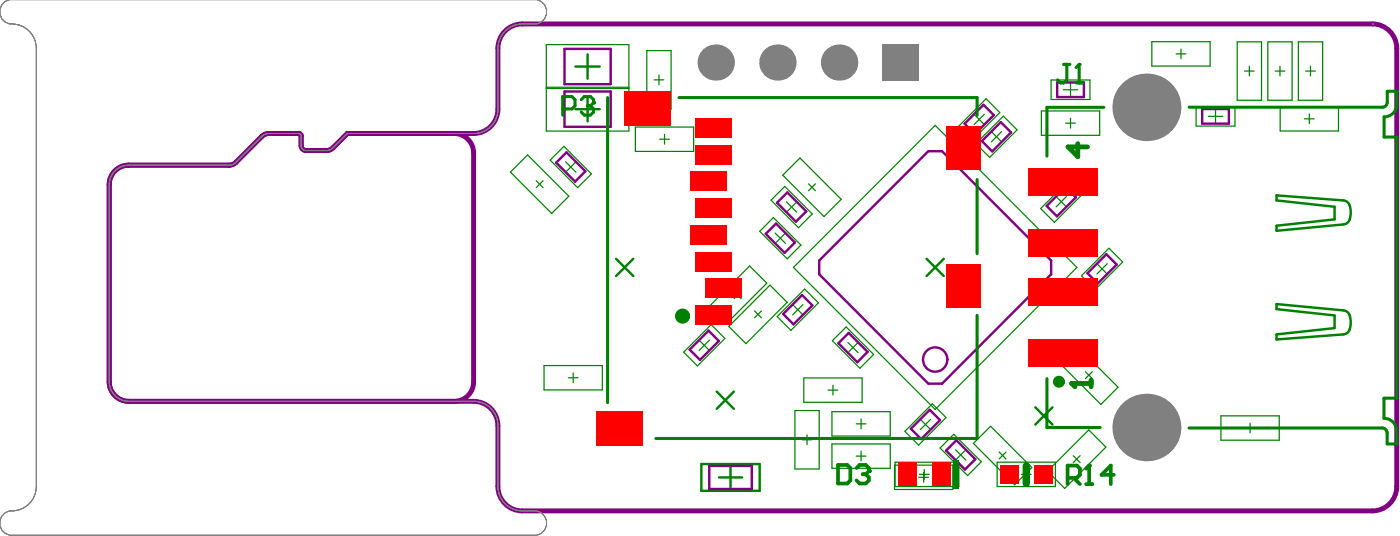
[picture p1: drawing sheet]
<svg xmlns="http://www.w3.org/2000/svg" width="192mm" height="73mm" viewBox="0 0 192 73" stroke-linecap="round" stroke-linejoin="round" font-family="sans-serif">
<g fill="none" stroke="#008000" stroke-width=".17">
<path d="M74.9 6.1h11.3v11.8h-11.3zM74.9 12.1h11.3M74.9 11.9h11.3M87.1 17.4h8v3.3h-8zM88.7 6.9h3.3v8h-3.3zM89.7 10.9h1.3M90.3 10.3v1.3M90.4 19.1h1.4M91.1 18.4v1.3M128.2 17.2l19.4 19.4-19.4 19.5-19.4-19.5zM133.5 15.6l1.4 1.5M134.9 15.6l-1.4 1.5"/>
<path d="M135.2 13.5l1.9 1.9-3.8 3.8-1.9-1.9zM135.9 18l1.4 1.4M137.3 18l-1.4 1.4M137.5 15.9l1.9 1.9-3.7 3.7-1.9-1.8zM142.8 15.2h7.9v3.3h-7.9zM144.1 11h5.3v2.6h-5.3zM145.7 12.3h2M146.1 16.9h1.3M146.7 11.3v2M146.7 16.2v1.3M157.9 5.7h8v3.3h-8zM161.2 7.4h1.4"/>
<path d="M161.9 6.7v1.3M164 14.6h5.3v2.7h-5.3zM165.6 15.9h2M166.6 14.9v2M169.6 5.7h3.3v8h-3.3zM170.6 9.7h1.3M171.3 9.1v1.3M173.8 5.7h3.3v8h-3.3zM174.8 9.7h1.3M175.5 9.1v1.3M175.5 14.6h8v3.3h-8zM178 5.7h3.3v8h-3.3z"/>
<path d="M178.8 16.3h1.3M179 9.7h1.3M179.5 15.6v1.3M179.6 9.1v1.3M72.3 21.2l5.7 5.7-2.4 2.3-5.6-5.6zM73.5 24.7l.9 1M74.4 24.7l-.9 1M77.3 20l3.8 3.8-1.9 1.9-3.8-3.8zM77.5 22.2l1.4 1.4M78.9 22.2l-1.4 1.4M100.6 39.9l1 1M101.6 39.9l-1 1"/>
<path d="M102.8 36.4l2.3 2.4-5.6 5.6-2.4-2.3zM105.6 39l2.3 2.4-5.6 5.6-2.4-2.3zM106 29.8l3.8 3.8-1.9 1.8-3.8-3.7zM106.3 31.9l1.4 1.4M107.6 25.5l3.7 3.8-1.8 1.9-3.8-3.8zM107.7 31.9l-1.4 1.4M107.8 27.6l1.4 1.5M109.2 27.6l-1.4 1.5M109.7 21.6l5.6 5.7-2.3 2.3-5.7-5.6zM110.3 39.6l1.9 1.9-3.8 3.7-1.9-1.9zM110.8 25.2l1 .9M111.8 25.2l-1 .9"/>
<path d="M144.8 26.9l1.4 1.4M146.2 26.9l-1.4 1.4M146.4 24.8l1.9 1.9-3.8 3.7-1.8-1.8zM150.4 36.1l1.4 1.4M151.8 36.1l-1.4 1.4M152 34l1.9 1.9-3.8 3.7-1.9-1.8zM74.6 50h8v3.4h-8zM77.9 51.7h1.3M78.6 51v1.4M95.8 46.6l1.4 1.4M97.2 46.6l-1.4 1.4M97.5 44.4l1.9 1.9-3.8 3.8-1.9-1.9z"/>
<path d="M103.4 42.6l1 .9M104.4 42.6l-1 .9M108.7 41.7l1.4 1.4M109 56.2h3.3v8h-3.3zM110.1 41.7l-1.4 1.4M110.2 51.7h8v3.4h-8zM110.6 59.5v1.4M113.5 53.4h1.3M114 56.4h8v3.3h-8zM114.2 52.7v1.4M116 44.8l3.8 3.7-1.9 1.9-3.8-3.8zM116.2 46.9l1.4 1.4"/>
<path d="M117.4 58h1.3M117.6 46.9l-1.4 1.4M118 57.4v1.3M126.2 57.4l1.4 1.4M127.6 57.4l-1.4 1.4M127.8 55.3l1.9 1.9-3.8 3.7-1.9-1.8zM130.8 59.4l3.7 3.8-1.9 1.9-3.7-3.8zM135.8 58.4l5.6 5.6-2.3 2.4-5.7-5.7zM147.6 47.4l5.7 5.6-2.4 2.4-5.6-5.7zM148.8 50.9l.9 .9M149.2 58.9l2.4 2.3-5.7 5.7-2.3-2.4zM149.7 50.9l-.9 .9"/>
<path d="M167.4 56.9h8v3.4h-8zM170.7 58.6h1.3M171.4 57.9v1.4M110 60.2h1.3M114 60.8h8v3.3h-8zM117.4 62.4h1.3M118 61.8v1.3M122.6 63.7h8v3.3h-8zM122.7 63.3h8.7v3.3h-8.7zM126 65.3h1.3M126 64.9h1.4M126.6 64.7v1.3"/>
<path d="M126.7 64.3v1.3M131 61.6l1.4 1.4M132.4 61.6l-1.4 1.4M136.7 63.3h8v3.3h-8zM137 61.9l.9 .9M137.9 61.9l-.9 .9M140 64.9h1.3M140.7 64.3v1.3M147.1 62.4l1 .9M148.1 62.4l-1 .9"/>
</g>
<g fill="none" stroke="#008000" stroke-width=".33">
<path d="M78.9 14.9h3.3M78.9 9.1h3.3M80.5 7.4v3.4M80.5 13.3v3.3M84.5 35.4l2.3 2.4M86.8 35.4l-2.3 2.4M127 35.4l2.4 2.4M129.4 35.4l-2.4 2.4M98.2 53.6l2.4 2.4M100.6 53.6l-2.4 2.4M141.9 55.8l2.4 2.3M144.3 55.8l-2.4 2.3"/>
<path d="M96.1 63.5h8v3.7h-8zM98.6 65.4h3.1M100.1 63.8v3.1"/>
</g>
<path d="M41.3 19.9v-1.3l-.2-.3h-4.5l-.7 .4-3.6 3.5-.6 .4h-14.1a2.67 2.67 0 0 0-2.6 2.7v27a2.67 2.67 0 0 0 2.6 2.6h47.3a3.3 3.3 0 0 1 3.4 3.4v8.3a3.3 3.3 0 0 0 3.3 3.3h116.5a3.3 3.3 0 0 0 3.4-3.3v-60a3.3 3.3 0 0 0-3.4-3.3h-116.5a3.3 3.3 0 0 0-3.3 3.3v8.3a3.3 3.3 0 0 1-3.4 3.4h-17.3l-1.9 1.9M62.3 18.3a2.67 2.67 0 0 1 2.6 2.6v31.4a2.67 2.67 0 0 1-2.6 2.6M45.7 20.2l-.7 .4h-3.1" fill="none" stroke="#800080" stroke-width=".67"/>
<g fill="none" stroke="#800080" stroke-width=".33">
<path d="M77.4 6.7h6.3v4.8h-6.3zM77.4 12.5h6.3v4.9h-6.3zM134.8 14.3l1.4 1.5-2.6 2.6-1.4-1.5zM137.2 16.7l1.4 1.4-2.6 2.6-1.4-1.4zM144.9 11.3h3.7v2h-3.7zM164.8 14.9h3.7v2h-3.7zM77.7 20.9l2.5 2.6-1.4 1.4-2.6-2.6zM106.4 30.6l2.6 2.6-1.4 1.4-2.6-2.6zM107.9 26.3l2.6 2.6-1.4 1.4-2.6-2.5zM127.3 20.7h1.8l15 15v1.9l-15 14.9h-1.8l-15-14.9v-1.9zM146.1 25.6l1.4 1.4-2.6 2.6-1.4-1.4zM151.7 34.8l1.4 1.4-2.6 2.6-1.4-1.4z"/>
<path d="M97.1 45.3l1.4 1.4-2.5 2.6-1.5-1.4zM109.9 40.4l1.5 1.4-2.6 2.6-1.4-1.4zM116.3 45.6l2.6 2.6-1.4 1.4-2.6-2.6zM127.5 56.1l1.4 1.4-2.6 2.6-1.4-1.4zM97.2 63.8h5.9v3.1h-5.9zM131.1 60.3l2.6 2.6-1.4 1.4-2.6-2.6z"/>
<circle cx="128.2" cy="49.2" r="1.67"/>
</g>
<path d="M41.3 19.9a.67 .67 0 0 0 .6 .7" fill="none" stroke="#800080" stroke-width=".66"/>
<path d="M1.3 0a1.71 1.71 0 0 0-1.3 2 1.71 1.71 0 0 0 2 1.3 3.3 3.3 0 0 1 3 3.3v60a3.4 3.4 0 0 1-3.7 3.3 1.69 1.69 0 0 0-1.3 1.9 1.69 1.69 0 0 0 1.7 1.5M73.6 -.1a1.68 1.68 0 0 1 1.3 1.9 1.68 1.68 0 0 1-1.7 1.5 5.1 5.1 0 0 0-3.7 .7 3.3 3.3 0 0 0-1.2 2.6v8.3a3.3 3.3 0 0 1-3.4 3.4h-17.3l-2 2-.5 .3h-3.2a.64 .64 0 0 1-.6-.7v-1.4l-.3-.2h-4.3l-.7 .3-3.7 3.7-.5 .3h-14.2a2.66 2.66 0 0 0-2.6 2.7v27a2.67 2.67 0 0 0 2.6 2.6h47.3a3.3 3.3 0 0 1 3.4 3.4v8.3a3.3 3.3 0 0 0 3.3 3.3h1.6a1.67 1.67 0 0 1 1.7 1.7 1.67 1.67 0 0 1-1.7 1.7h-71.5M188.1 3.3h.1M1.7 73.3h.1" fill="none" stroke="#808080" stroke-width=".14"/>
<path d="M130.7 63h.7v3.9h-.7z" fill="#008000"/>
<path d="M1.3 0a1.71 1.71 0 0 0-1.3 2 1.71 1.71 0 0 0 2 1.3 3.3 3.3 0 0 1 3 3.3v60a3.4 3.4 0 0 1-3.7 3.3 1.69 1.69 0 0 0-1.3 1.9 1.69 1.69 0 0 0 1.7 1.5M73.6 -.1a1.68 1.68 0 0 1 1.3 1.9 1.68 1.68 0 0 1-1.7 1.5 5.1 5.1 0 0 0-3.7 .7 3.3 3.3 0 0 0-1.2 2.6v8.3a3.3 3.3 0 0 1-3.4 3.4h-17.3l-2 2-.5 .3h-3.2a.64 .64 0 0 1-.6-.7v-1.4l-.3-.2h-4.3l-.7 .3-3.7 3.7-.5 .3h-14.2a2.66 2.66 0 0 0-2.6 2.7v27a2.67 2.67 0 0 0 2.6 2.6h47.3a3.3 3.3 0 0 1 3.4 3.4v8.3a3.3 3.3 0 0 0 3.3 3.3h1.6a1.67 1.67 0 0 1 1.7 1.7 1.67 1.67 0 0 1-1.7 1.7h-71.5M188.1 3.3h.1M1.7 73.3h.1" fill="none" stroke="#808080" stroke-width=".14"/>
<path d="M184.2 27.4l-9.2-.7v.7l7.9 .9v1.7l-7.9 .9v.7l9.2-.9M184.2 42.5l-9.2-.9v.7l7.9 .9v1.7l-7.9 .9v.7l9.2-.7" fill="none" stroke="#008000" stroke-width=".34"/>
<path d="M83.3 13.4v41.7M93.1 13.4h40.8v2.4M151.3 14.7h-7.8v6.7M163 14.7h26.5M189.7 16v2.8h1.8v35.7h-1.8v2.8M190.2 14v-1.5h1.3v1.8M133.9 24.6v10.1M133.9 43.2v16.8h-44M143.5 51.8v6.7h7.3M163 58.6h26.5M191.5 59v1.8h-1.3v-1.5" fill="none" stroke="#008000" stroke-width=".42"/>
<path d="M140.7 63.8v2.4" fill="none" stroke="#008000" stroke-width="1"/>
<path d="M114.9 63.7h1.2l.5 .4v1.7l-.5 .4h-1.2zM117.4 64.1l.4-.4h.9l.4 .4v.4" fill="none" stroke="#008000" stroke-width=".51"/>
<circle cx="119.1" cy="64.5" r=".25" fill="#008000"/>
<path d="M118.3 64.9h.4M118.7 64.9l.4 .4v.5l-.4 .4h-.9l-.4-.4M119.1 64.5l-.4 .4" fill="none" stroke="#008000" stroke-width=".51"/>
<path d="M146.9 52.5h2.7M149.6 52.1v.8" fill="none" stroke="#008000" stroke-width=".66"/>
<circle cx="146.9" cy="52.5" r=".33" fill="#008000"/>
<path d="M146.9 52.5l.5 .4" fill="none" stroke="#008000" stroke-width=".66"/>
<path d="M145.8 8.8h.9M146.2 8.8v2.1l-.4 .5h-.4l-.4-.5M147.5 11.4h.9M147.9 8.8v2.6" fill="none" stroke="#008000" stroke-width=".42"/>
<circle cx="147.9" cy="8.8" r=".21" fill="#008000"/>
<path d="M77.1 14.9h1.3l.4-.4v-.9l-.4-.4h-1.3v2.6M79.7 13.6l.4-.4h.8l.5 .4v.5M147.9 8.8l-.4 .4" fill="none" stroke="#008000" stroke-width=".42"/>
<circle cx="81.4" cy="14.1" r=".21" fill="#008000"/>
<path d="M80.5 14.5h.4M80.9 14.5l.5 .4v.4l-.5 .5h-.8l-.4-.5M81.4 14.1l-.5 .4" fill="none" stroke="#008000" stroke-width=".42"/>
<path d="M147.7 19.7v1.7l-1.3-1.3h2.7" fill="none" stroke="#008000" stroke-width=".66"/>
<path d="M146.3 65.4h1.3l.4-.4v-.8l-.4-.5h-1.3v2.6M147.2 65.4l.8 .9M148.9 66.3h.8M149.3 63.7v2.6" fill="none" stroke="#008000" stroke-width=".51"/>
<circle cx="149.3" cy="63.7" r=".25" fill="#008000"/>
<path d="M149.3 63.7l-.4 .5M152.7 65h-1.7l1.3-1.3v2.6" fill="none" stroke="#008000" stroke-width=".51"/>
<circle cx="145.2" cy="52.3" r=".4" fill="none" stroke="#008000" stroke-width=".84"/>
<path d="M184.2 27.4a1.23 1.23 0 0 1 1 1.5v.4a1.23 1.23 0 0 1-1 1.4M184.2 42.5a1.23 1.23 0 0 1 1 1.4v.4a1.23 1.23 0 0 1-1 1.5" fill="none" stroke="#008000" stroke-width=".34"/>
<path d="M190.2 14a.66 .66 0 0 1-.7 .7M191.5 14.3a1.75 1.75 0 0 1-1.8 1.7M189.5 58.6a.66 .66 0 0 1 .6 .7M189.7 57.3a1.75 1.75 0 0 1 1.8 1.7" fill="none" stroke="#008000" stroke-width=".42"/>
<circle cx="93.6" cy="43.3" r=".5" fill="none" stroke="#008000" stroke-width="1.1"/>
<path d="M1.3 0a1.71 1.71 0 0 0-1.3 2 1.71 1.71 0 0 0 2 1.3 3.3 3.3 0 0 1 3 3.3v60a3.4 3.4 0 0 1-3.7 3.3 1.69 1.69 0 0 0-1.3 1.9 1.69 1.69 0 0 0 1.7 1.5M73.6 -.1a1.68 1.68 0 0 1 1.3 1.9 1.68 1.68 0 0 1-1.7 1.5 5.1 5.1 0 0 0-3.7 .7 3.3 3.3 0 0 0-1.2 2.6v8.3a3.3 3.3 0 0 1-3.4 3.4h-17.3l-2 2-.5 .3h-3.2a.64 .64 0 0 1-.6-.7v-1.4l-.3-.2h-4.3l-.7 .3-3.7 3.7-.5 .3h-14.2a2.66 2.66 0 0 0-2.6 2.7v27a2.67 2.67 0 0 0 2.6 2.6h47.3a3.3 3.3 0 0 1 3.4 3.4v8.3a3.3 3.3 0 0 0 3.3 3.3h1.6a1.67 1.67 0 0 1 1.7 1.7 1.67 1.67 0 0 1-1.7 1.7h-71.5M188.1 3.3h.1M1.7 73.3h.1" fill="none" stroke="#808080" stroke-width=".14"/>
<path d="M121 6.1h5v5h-5z" fill-rule="evenodd" fill="#808080"/>
<g fill="#808080">
<circle cx="106.6" cy="8.6" r="2.49"/>
<circle cx="115" cy="8.6" r="2.49"/>
<circle cx="157.1" cy="14.7" r="4.6"/>
<circle cx="157.1" cy="58.5" r="4.6"/>
<circle cx="98.1" cy="8.6" r="2.49"/>
</g>
<g fill="#f00">
<path d="M94.6 30.8h5v2.7h-5z" fill-rule="evenodd"/>
<path d="M94.6 23.5h5v2.7h-5z" fill-rule="evenodd"/>
<path d="M123.1 63.3h2.5v3.3h-2.5z" fill-rule="evenodd"/>
<path d="M127.8 63.3h2.5v3.3h-2.5z" fill-rule="evenodd"/>
<path d="M137.1 63.7h2.5v2.5h-2.5z" fill-rule="evenodd"/>
<path d="M141.7 63.7h2.6v2.5h-2.6z" fill-rule="evenodd"/>
<path d="M81.8 56.4h6.4v4.6h-6.4z" fill-rule="evenodd"/>
<path d="M85.7 12.5h6.3v4.7h-6.3z" fill-rule="evenodd"/>
<path d="M129.8 36.2h4.6v6h-4.6z" fill-rule="evenodd"/>
<path d="M129.8 17.2h4.6v6h-4.6z" fill-rule="evenodd"/>
<path d="M95.3 41.8h5v2.7h-5z" fill-rule="evenodd"/>
<path d="M96.6 38.2h5v2.6h-5z" fill-rule="evenodd"/>
<path d="M140.9 23.1h9.6v3.7h-9.6z" fill-rule="evenodd"/>
<path d="M95.3 16.2h5v2.6h-5z" fill-rule="evenodd"/>
<path d="M95.3 34.5h5v2.7h-5z" fill-rule="evenodd"/>
<path d="M140.9 38.1h9.6v3.7h-9.6z" fill-rule="evenodd"/>
<path d="M140.9 46.4h9.6v3.7h-9.6z" fill-rule="evenodd"/>
<path d="M95.3 19.8h5v2.7h-5z" fill-rule="evenodd"/>
<path d="M95.3 27.2h5v2.6h-5z" fill-rule="evenodd"/>
<path d="M140.9 31.4h9.6v3.7h-9.6z" fill-rule="evenodd"/>
</g>
</svg>
